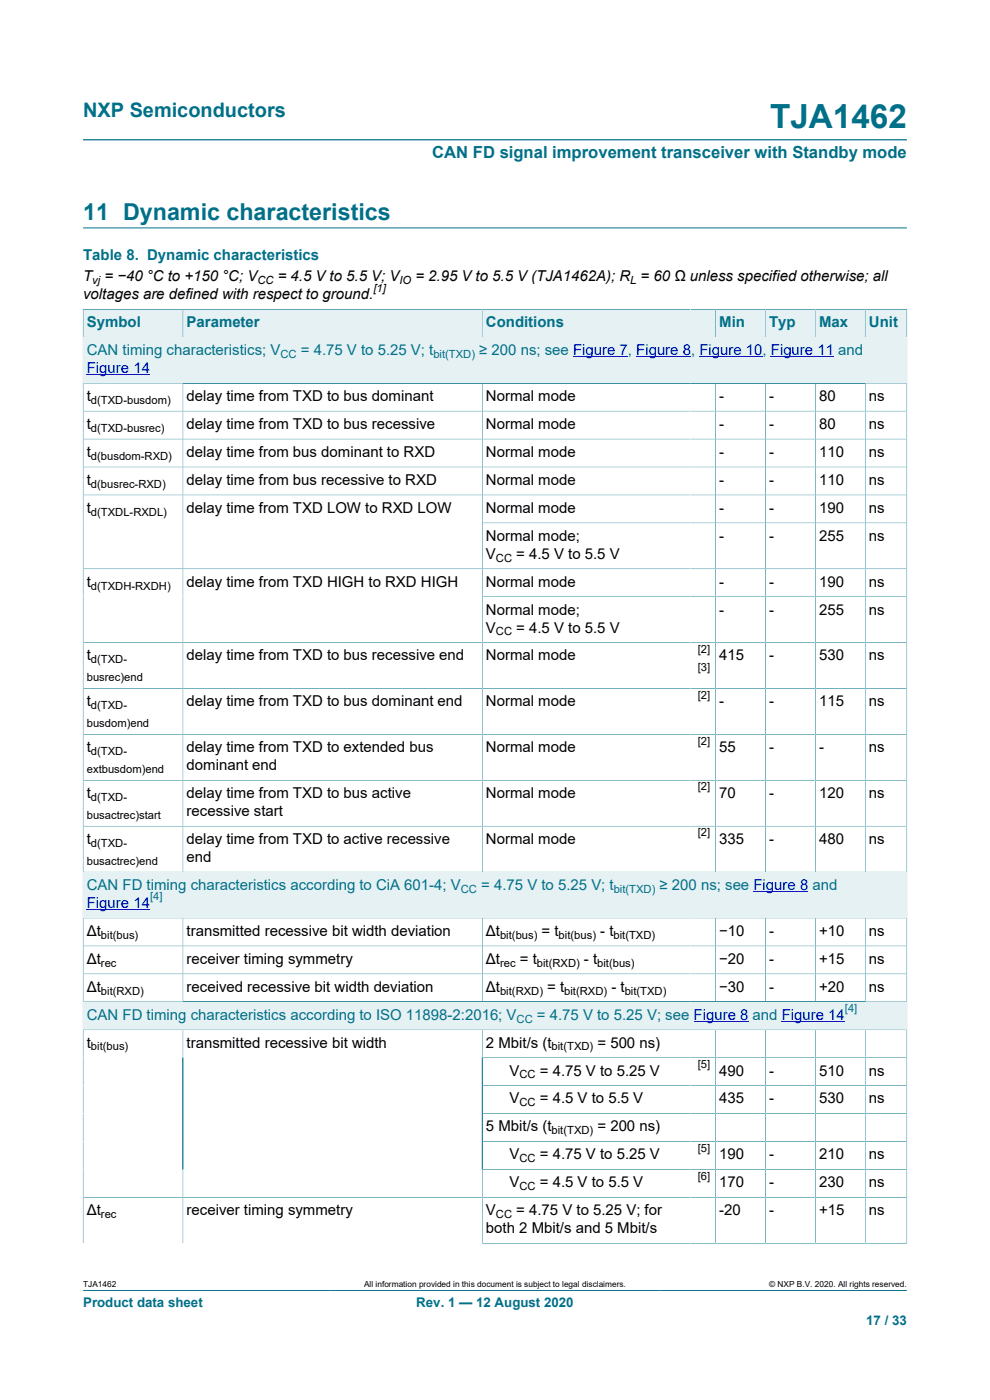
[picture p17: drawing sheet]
<svg xmlns="http://www.w3.org/2000/svg" width="210mm" height="297mm" viewBox="0 0 210 297" stroke-linecap="round" stroke-linejoin="round" font-family="sans-serif">
<defs><g id="words">
<text font-size="7.1" fill="#007088" x="163.3" y="27.2">TJA1462</text>
<text font-size="4.9" fill="#007088" x="17.6" y="46.6">11 Dynamic characteristics</text>
<text font-size="4.2" fill="#007088" x="17.6" y="24.8">NXP Semiconductors</text>
<text font-size="3.5" fill="#007088" x="91.7" y="33.5">CAN FD signal improvement transceiver with Standby mode</text>
<g font-size="3.2" fill="#007088">
<text x="17.6" y="55.2">Table 8. Dynamic characteristics</text>
<text x="18.4" y="69.4">Symbol</text>
<text x="39.6" y="69.4">Parameter</text>
<text x="103.1" y="69.4">Conditions</text>
<text x="152.6" y="69.4">Min</text>
<text x="163.2" y="69.4">Typ</text>
<text x="173.7" y="69.4">Max</text>
<text x="184.3" y="69.4">Unit</text>
<text x="18.4" y="75.3">CAN timing characteristics; V</text>
<text x="63.8" y="75.3">= 4.75 V to 5.25 V; t</text>
<text x="101.7" y="75.3">≥ 200 ns; see Figure 7, Figure 8, Figure 10, Figure 11 and</text>
<text x="18.4" y="188.8">CAN FD timing characteristics according to CiA 601-4; V</text>
<text x="102.1" y="188.8">= 4.75 V to 5.25 V; t</text>
<text x="139.9" y="188.8">≥ 200 ns; see Figure 8 and</text>
<text x="18.4" y="216.3">CAN FD timing characteristics according to ISO 11898-2:2016; V</text>
<text x="113.9" y="216.3">= 4.75 V to 5.25 V; see Figure 8 and Figure 14</text>
</g>
<g font-size="3.2">
<text x="17.6" y="59.7">T</text>
<text x="22.2" y="59.7">= −40 °C to +150 °C; V</text>
<text x="58.9" y="59.7">= 4.5 V to 5.5 V; V</text>
<text x="88.1" y="59.7">= 2.95 V to 5.5 V (TJA1462A); R = 60 Ω unless specified otherwise; all</text>
<text x="17.6" y="63.5">voltages are defined with respect to ground.</text>
<text x="18.4" y="85.1">t</text>
<text x="39.6" y="85.1">delay time from TXD to bus dominant</text>
<text x="103.1" y="85.1">Normal mode</text>
<text x="152.6" y="85.1">-</text>
<text x="163.2" y="85.1">-</text>
<text x="173.7" y="85.1">80</text>
<text x="184.3" y="85.1">ns</text>
<text x="18.4" y="91">t</text>
<text x="39.6" y="91">delay time from TXD to bus recessive</text>
<text x="103.1" y="91">Normal mode</text>
<text x="152.6" y="91">-</text>
<text x="163.2" y="91">-</text>
<text x="173.7" y="91">80</text>
<text x="184.3" y="91">ns</text>
<text x="18.4" y="96.9">t</text>
<text x="39.6" y="96.9">delay time from bus dominant to RXD</text>
<text x="103.1" y="96.9">Normal mode</text>
<text x="152.6" y="96.9">-</text>
<text x="163.2" y="96.9">-</text>
<text x="173.7" y="96.9">110</text>
<text x="184.3" y="96.9">ns</text>
<text x="18.4" y="102.9">t</text>
<text x="39.6" y="102.9">delay time from bus recessive to RXD</text>
<text x="103.1" y="102.9">Normal mode</text>
<text x="152.6" y="102.9">-</text>
<text x="163.2" y="102.9">-</text>
<text x="173.7" y="102.9">110</text>
<text x="184.3" y="102.9">ns</text>
<text x="18.4" y="108.8">t</text>
<text x="39.6" y="108.8">delay time from TXD LOW to RXD LOW</text>
<text x="103.1" y="108.8">Normal mode</text>
<text x="152.6" y="108.8">-</text>
<text x="163.2" y="108.8">-</text>
<text x="173.7" y="108.8">190</text>
<text x="184.3" y="108.8">ns</text>
<text x="103.1" y="114.7">Normal mode;</text>
<text x="103.1" y="118.5">V</text>
<text x="109.5" y="118.5">= 4.5 V to 5.5 V</text>
<text x="152.6" y="114.7">-</text>
<text x="163.2" y="114.7">-</text>
<text x="173.7" y="114.7">255</text>
<text x="184.3" y="114.7">ns</text>
<text x="18.4" y="124.4">t</text>
<text x="39.6" y="124.4">delay time from TXD HIGH to RXD HIGH</text>
<text x="103.1" y="124.4">Normal mode</text>
<text x="152.6" y="124.4">-</text>
<text x="163.2" y="124.4">-</text>
<text x="173.7" y="124.4">190</text>
<text x="184.3" y="124.4">ns</text>
<text x="103.1" y="130.4">Normal mode;</text>
<text x="152.6" y="130.4">-</text>
<text x="163.2" y="130.4">-</text>
<text x="173.7" y="130.4">255</text>
<text x="184.3" y="130.4">ns</text>
<text x="103.1" y="134.2">V</text>
<text x="109.5" y="134.2">= 4.5 V to 5.5 V</text>
<text x="18.4" y="140.1">t</text>
<text x="39.6" y="140.1">delay time from TXD to bus recessive end</text>
<text x="103.1" y="140.1">Normal mode</text>
<text x="152.6" y="140.1">415</text>
<text x="163.2" y="140.1">-</text>
<text x="173.7" y="140.1">530</text>
<text x="184.3" y="140.1">ns</text>
<text x="18.4" y="149.8">t</text>
<text x="39.6" y="149.8">delay time from TXD to bus dominant end</text>
<text x="103.1" y="149.8">Normal mode</text>
<text x="152.6" y="149.8">-</text>
<text x="163.2" y="149.8">-</text>
<text x="173.7" y="149.8">115</text>
<text x="184.3" y="149.8">ns</text>
<text x="18.4" y="159.6">t</text>
<text x="39.6" y="159.6">delay time from TXD to extended bus</text>
<text x="103.1" y="159.6">Normal mode</text>
<text x="152.6" y="159.6">55</text>
<text x="163.2" y="159.6">-</text>
<text x="173.7" y="159.6">-</text>
<text x="184.3" y="159.6">ns</text>
<text x="39.6" y="163.4">dominant end</text>
<text x="18.4" y="169.3">t</text>
<text x="39.6" y="169.3">delay time from TXD to bus active</text>
<text x="39.6" y="173.1">recessive start</text>
<text x="103.1" y="169.3">Normal mode</text>
<text x="152.6" y="169.3">70</text>
<text x="163.2" y="169.3">-</text>
<text x="173.7" y="169.3">120</text>
<text x="184.3" y="169.3">ns</text>
<text x="18.4" y="179.1">t</text>
<text x="39.6" y="179.1">delay time from TXD to active recessive</text>
<text x="103.1" y="179.1">Normal mode</text>
<text x="152.6" y="179.1">335</text>
<text x="163.2" y="179.1">-</text>
<text x="173.7" y="179.1">480</text>
<text x="184.3" y="179.1">ns</text>
<text x="39.6" y="182.9">end</text>
<text x="18.4" y="198.5">Δt</text>
<text x="39.6" y="198.5">transmitted recessive bit width deviation</text>
<text x="103.1" y="198.5">Δt</text>
<text x="114.9" y="198.5">= t</text>
<text x="127.3" y="198.5">- t</text>
<text x="152.6" y="198.5">−10</text>
<text x="163.2" y="198.5">-</text>
<text x="173.7" y="198.5">+10</text>
<text x="184.3" y="198.5">ns</text>
<text x="18.4" y="204.5">Δt</text>
<text x="39.6" y="204.5">receiver timing symmetry</text>
<text x="103.1" y="204.5">Δt</text>
<text x="110.3" y="204.5">= t</text>
<text x="123.9" y="204.5">- t</text>
<text x="152.6" y="204.5">−20</text>
<text x="163.2" y="204.5">-</text>
<text x="173.7" y="204.5">+15</text>
<text x="184.3" y="204.5">ns</text>
<text x="18.4" y="210.4">Δt</text>
<text x="39.6" y="210.4">received recessive bit width deviation</text>
<text x="103.1" y="210.4">Δt</text>
<text x="116.1" y="210.4">= t</text>
<text x="129.7" y="210.4">- t</text>
<text x="152.6" y="210.4">−30</text>
<text x="163.2" y="210.4">-</text>
<text x="173.7" y="210.4">+20</text>
<text x="184.3" y="210.4">ns</text>
<text x="18.4" y="222.2">t</text>
<text x="39.6" y="222.2">transmitted recessive bit width</text>
<text x="103.1" y="222.2">2 Mbit/s (t</text>
<text x="126.7" y="222.2">= 500 ns)</text>
<text x="108.1" y="228.2">V</text>
<text x="114.5" y="228.2">= 4.75 V to 5.25 V</text>
<text x="152.6" y="228.2">490</text>
<text x="163.2" y="228.2">-</text>
<text x="173.7" y="228.2">510</text>
<text x="184.3" y="228.2">ns</text>
<text x="108.1" y="234.1">V</text>
<text x="114.5" y="234.1">= 4.5 V to 5.5 V</text>
<text x="152.6" y="234.1">435</text>
<text x="163.2" y="234.1">-</text>
<text x="173.7" y="234.1">530</text>
<text x="184.3" y="234.1">ns</text>
<text x="103.1" y="240">5 Mbit/s (t</text>
<text x="108.1" y="245.9">V</text>
<text x="114.5" y="245.9">= 4.75 V to 5.25 V</text>
<text x="126.7" y="240">= 200 ns)</text>
<text x="152.6" y="245.9">190</text>
<text x="163.2" y="245.9">-</text>
<text x="173.7" y="245.9">210</text>
<text x="184.3" y="245.9">ns</text>
<text x="108.1" y="251.9">V</text>
<text x="114.5" y="251.9">= 4.5 V to 5.5 V</text>
<text x="152.6" y="251.9">170</text>
<text x="163.2" y="251.9">-</text>
<text x="173.7" y="251.9">230</text>
<text x="184.3" y="251.9">ns</text>
<text x="18.4" y="257.8">Δt</text>
<text x="39.6" y="257.8">receiver timing symmetry</text>
<text x="103.1" y="257.8">V</text>
<text x="109.5" y="257.8">= 4.75 V to 5.25 V; for</text>
<text x="152.6" y="257.8">-20</text>
<text x="163.2" y="257.8">-</text>
<text x="173.7" y="257.8">+15</text>
<text x="184.3" y="257.8">ns</text>
<text x="103.1" y="261.6">both 2 Mbit/s and 5 Mbit/s</text>
</g>
<g font-size="3.2" fill="#00f">
<text x="18.4" y="79.2">Figure 14</text>
<text x="18.4" y="192.6">Figure 14</text>
</g>
<g font-size="2.8" fill="#007088">
<text x="17.6" y="277.3">Product data sheet</text>
<text x="88.3" y="277.3">Rev. 1 — 12 August 2020</text>
<text x="183.7" y="281">17 / 33</text>
</g>
<g font-size="2.4">
<text x="19.6" y="60.3">vj</text>
<text x="54.6" y="60.3">CC</text>
<text x="79.2" y="61.8">[1]</text>
<text x="84.7" y="60.3">IO</text>
<text x="133.7" y="60.3">L</text>
<text x="19.3" y="85.7">d(TXD-busdom)</text>
<text x="19.3" y="91.6">d(TXD-busrec)</text>
<text x="19.3" y="97.5">d(busdom-RXD)</text>
<text x="19.3" y="103.5">d(busrec-RXD)</text>
<text x="19.3" y="109.4">d(TXDL-RXDL)</text>
<text x="105.2" y="119.1">CC</text>
<text x="19.3" y="125.1">d(TXDH-RXDH)</text>
<text x="105.2" y="134.8">CC</text>
<text x="19.3" y="140.7">d(TXD-</text>
<text x="148" y="138.5">[2]</text>
<text x="148" y="142.3">[3]</text>
<text x="18.4" y="144.5">busrec)end</text>
<text x="148" y="148.2">[2]</text>
<text x="18.4" y="154.3">busdom)end</text>
<text x="19.3" y="150.5">d(TXD-</text>
<text x="19.3" y="160.2">d(TXD-</text>
<text x="148" y="157.9">[2]</text>
<text x="18.4" y="164">extbusdom)end</text>
<text x="148" y="167.7">[2]</text>
<text x="18.4" y="173.7">busactrec)start</text>
<text x="19.3" y="169.9">d(TXD-</text>
<text x="19.3" y="179.7">d(TXD-</text>
<text x="148" y="177.4">[2]</text>
<text x="18.4" y="183.5">busactrec)end</text>
<text x="21.4" y="199.1">bit(bus)</text>
<text x="106.1" y="199.1">bit(bus)</text>
<text x="118.5" y="199.1">bit(bus)</text>
<text x="130.1" y="199.1">bit(TXD)</text>
<text x="21.4" y="205.1">rec</text>
<text x="106.1" y="205.1">rec</text>
<text x="113.9" y="205.1">bit(RXD)</text>
<text x="126.7" y="205.1">bit(bus)</text>
<text x="21.4" y="211">bit(RXD)</text>
<text x="106.1" y="211">bit(RXD)</text>
<text x="119.7" y="211">bit(RXD)</text>
<text x="132.5" y="211">bit(TXD)</text>
<text x="19.3" y="222.9">bit(bus)</text>
<text x="117" y="222.9">bit(TXD)</text>
<text x="148" y="226.5">[5]</text>
<text x="110.2" y="228.8">CC</text>
<text x="110.2" y="234.7">CC</text>
<text x="117" y="240.6">bit(TXD)</text>
<text x="148" y="244.3">[5]</text>
<text x="110.2" y="246.6">CC</text>
<text x="148" y="250.2">[6]</text>
<text x="110.2" y="252.5">CC</text>
<text x="21.4" y="258.4">rec</text>
<text x="105.2" y="258.4">CC</text>
</g>
<g font-size="2.4" fill="#007088">
<text x="59.5" y="76">CC</text>
<text x="91.9" y="76">bit(TXD)</text>
<text x="31.8" y="191">[4]</text>
<text x="97.8" y="189.4">CC</text>
<text x="130.2" y="189.4">bit(TXD)</text>
<text x="179.2" y="214.7">[4]</text>
<text x="109.6" y="216.9">CC</text>
</g>
<g font-size="1.8">
<text x="17.6" y="273.1">TJA1462</text>
<text x="77.2" y="273.1">All information provided in this document is subject to legal disclaimers.</text>
<text x="163.2" y="273.1">© NXP B.V. 2020. All rights reserved.</text>
</g>
</g></defs>
<path d="M17.6 29.7h174.8M17.6 48.3h174.8M17.6 273.8h174.8" fill="none" stroke="#007088" stroke-width=".21"/>
<path d="M17.7 65.7h21v5.8h-21z" fill="#e6f1f3"/>
<path d="M17.6 65.6v6h21.2v-6h-21.2" fill="none" stroke="#007088" stroke-width=".21"/>
<path d="M38.9 65.7h63.3v5.8h-63.3z" fill="#e6f1f3"/>
<path d="M38.8 65.6h63.5v6h-63.5z" fill="none" stroke="#007088" stroke-width=".21"/>
<path d="M102.4 65.7h44.1v5.8h-44.1z" fill="#e6f1f3"/>
<path d="M146.5 65.6h-44.2v6h44.2" fill="none" stroke="#007088" stroke-width=".21"/>
<path d="M146.5 65.7h5.2v5.8h-5.2z" fill="#e6f1f3"/>
<path d="M146.5 65.6h5.3v6h-5.3" fill="none" stroke="#007088" stroke-width=".21"/>
<path d="M151.9 65.7h10.4v5.8h-10.4z" fill="#e6f1f3"/>
<path d="M151.8 65.6h10.6v6h-10.6z" fill="none" stroke="#007088" stroke-width=".21"/>
<path d="M162.4 65.7h10.5v5.8h-10.5z" fill="#e6f1f3"/>
<path d="M162.4 65.6h10.6v6h-10.6z" fill="none" stroke="#007088" stroke-width=".21"/>
<path d="M173 65.7h10.5v5.8h-10.5z" fill="#e6f1f3"/>
<path d="M173 65.6h10.5v6h-10.5z" fill="none" stroke="#007088" stroke-width=".21"/>
<path d="M183.6 65.7h8.7v5.8h-8.7z" fill="#e6f1f3"/>
<path d="M192.4 65.6v15.7h-174.8v-9.7h174.8M192.4 65.6h-8.9v6" fill="none" stroke="#007088" stroke-width=".21"/>
<path d="M17.7 71.6h174.6v9.6h-174.6z" fill="#e6f1f3"/>
<path d="M18.4 79.5h13.4M121.6 75.7h11.6M135 75.7h11.6M148.4 75.7h13.4M163.5 75.7h13.4" fill="none" stroke="#00f" stroke-width=".21"/>
<g fill="none" stroke="#007088" stroke-width=".21">
<path d="M17.6 81.3h174.8v113.4h-174.8zM17.6 87.2h174.8M17.6 93.1h174.8M17.6 99.1h174.8M38.8 81.3v103.7M102.3 81.3v103.7M151.8 81.3v103.7M162.4 81.3v103.7M173 81.3v103.7M183.5 81.3v103.7M17.6 105h174.8M102.3 110.9h90.1"/>
<path d="M102.3 126.6h90.1M192.4 120.7h-174.8M192.4 136.3h-174.8M17.6 146.1h174.8M17.6 155.8h174.8M17.6 165.5h174.8M17.6 175.3h174.8M17.6 185h174.8"/>
</g>
<path d="M17.7 185.1h174.6v9.6h-174.6z" fill="#e6f1f3"/>
<path d="M18.4 192.9h13.4M159.8 189.1h11.7" fill="none" stroke="#00f" stroke-width=".21"/>
<path d="M17.6 194.7h174.8v23.8h-174.8zM38.8 194.7v17.8M102.3 194.7v17.8M151.8 194.7v17.8M162.4 194.7v17.8M173 194.7v17.8M183.5 194.7v17.8M17.6 200.7h174.8M17.6 206.6h174.8M17.6 212.5h174.8" fill="none" stroke="#007088" stroke-width=".21"/>
<path d="M17.7 212.6h174.6v5.8h-174.6z" fill="#e6f1f3"/>
<path d="M147.1 216.6h11.7M165.8 216.6h13.4" fill="none" stroke="#00f" stroke-width=".21"/>
<g fill="none" stroke="#007088" stroke-width=".21">
<path d="M38.8 218.5v45.3M102.3 218.5v45.3h90.1M151.8 218.5v45.3M162.4 218.5v45.3M173 218.5v45.3M183.5 218.5v45.3M102.3 224.4h90.1M102.3 230.3h90.1M102.3 236.2h90.1M17.6 254h174.8M102.3 242.2h90.1M102.3 248.1h90.1"/>
<path d="M17.6 263.8v-45.3h174.8v45.3"/>
</g>
<use href="#words"/>
</svg>
